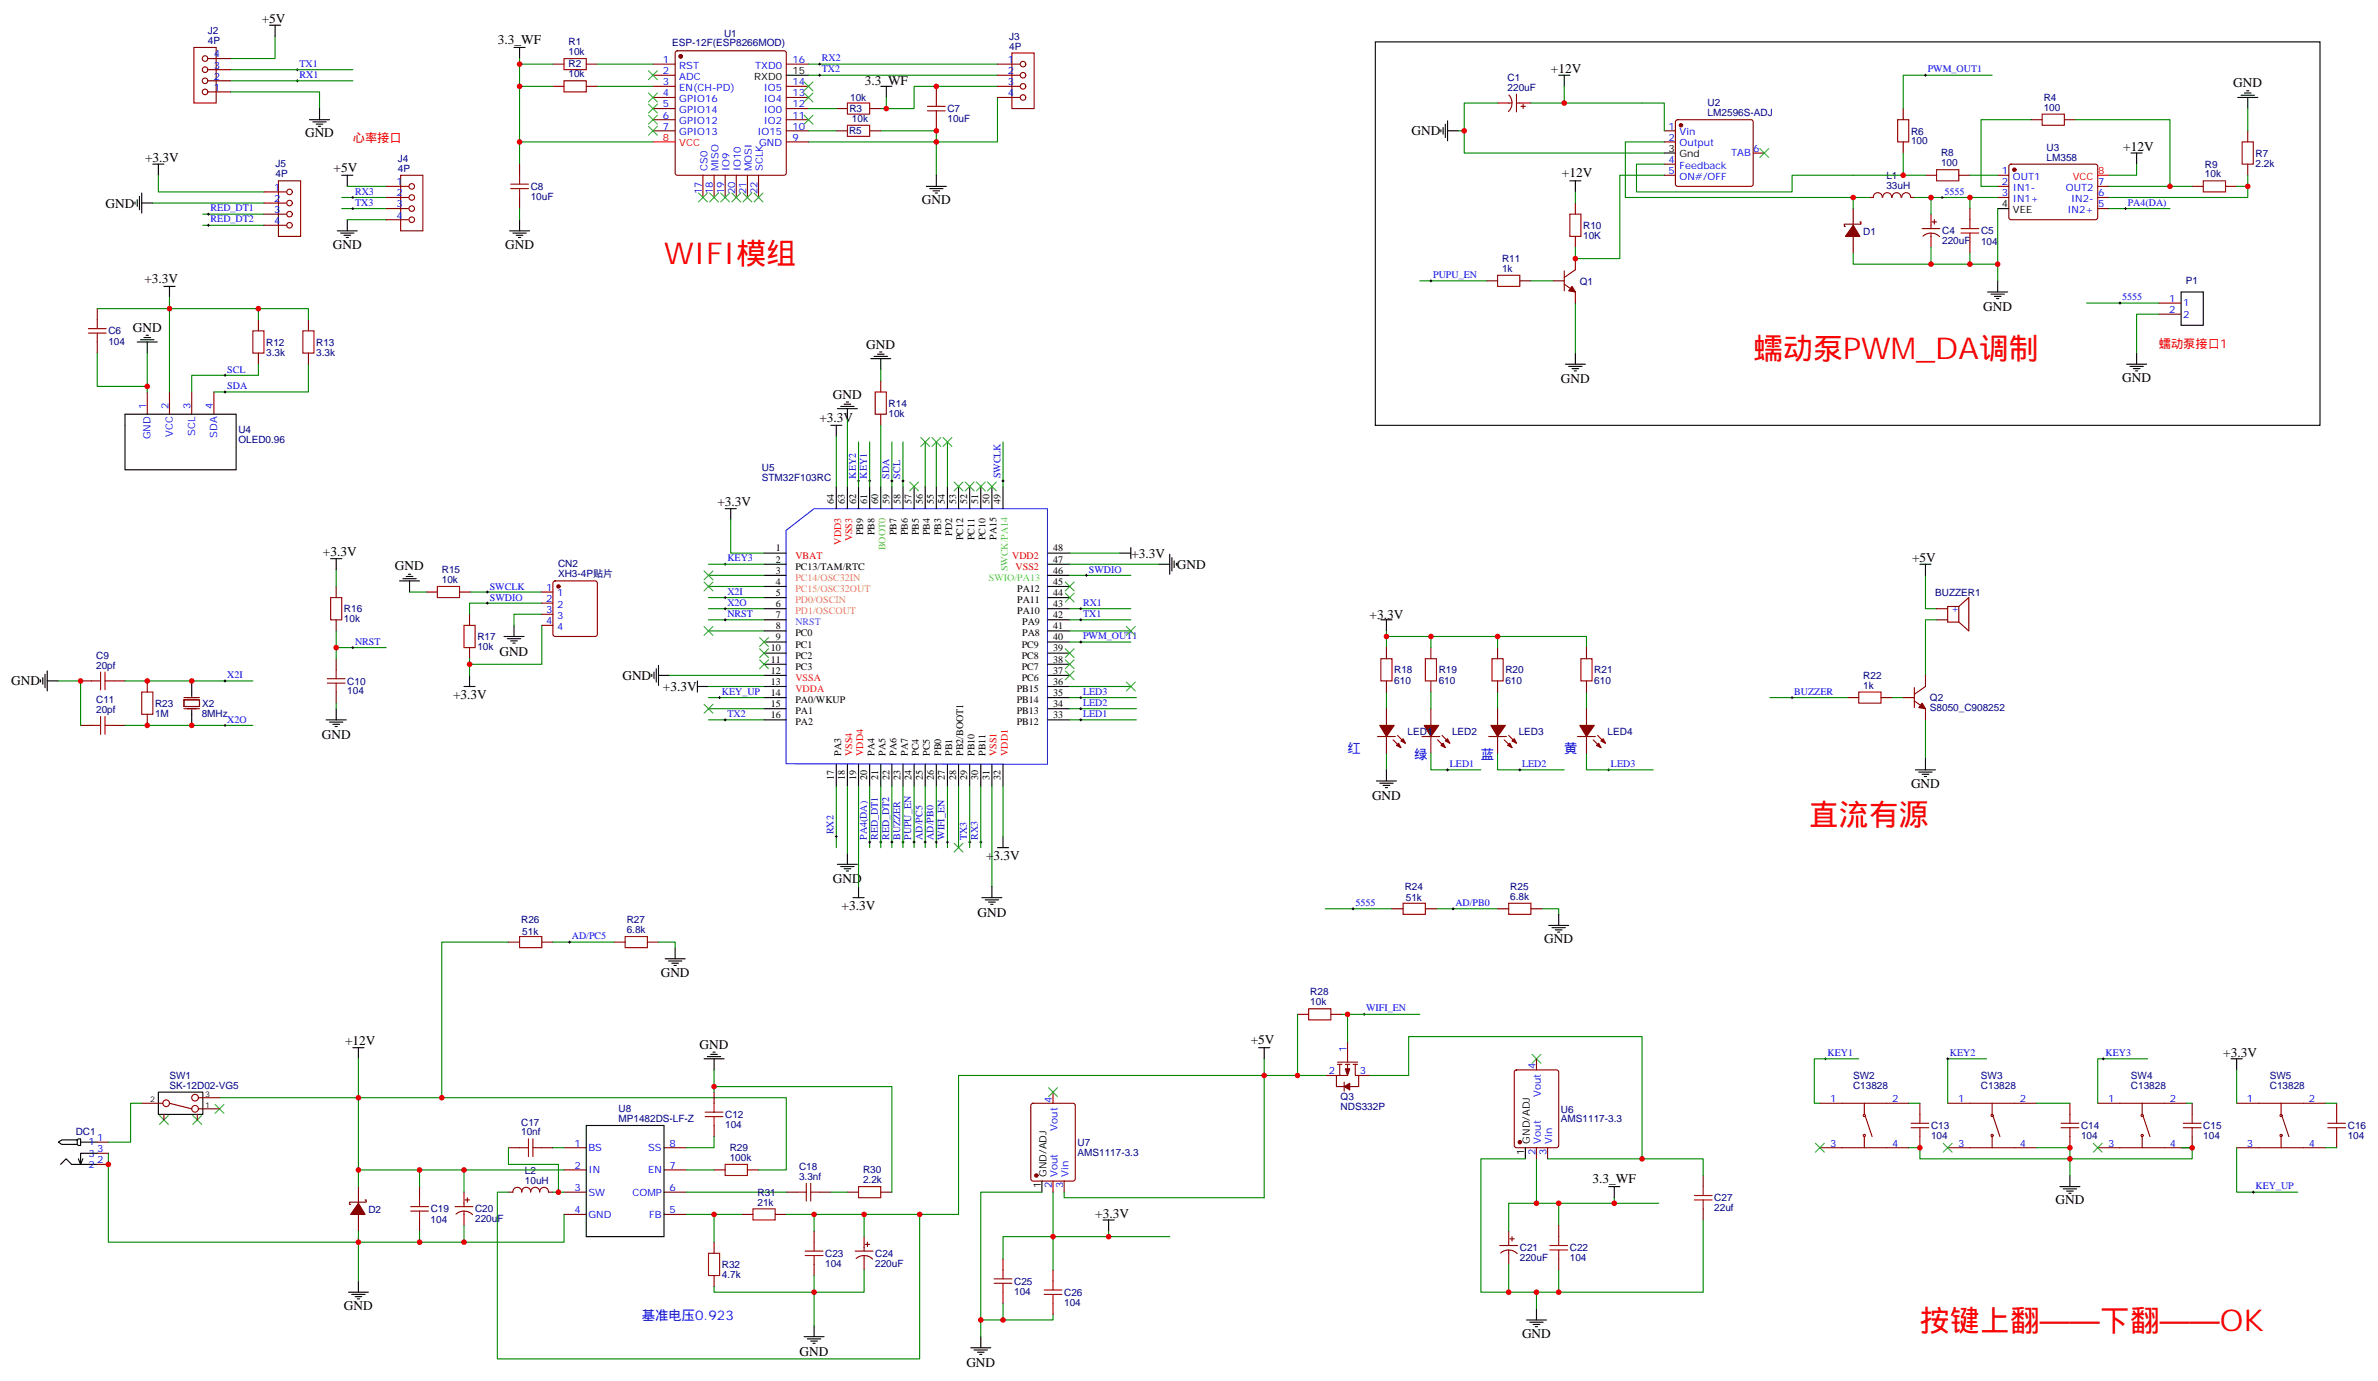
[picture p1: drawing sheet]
<svg xmlns="http://www.w3.org/2000/svg" width="755mm" height="438mm" viewBox="0 0 755 438" stroke-linecap="round" stroke-linejoin="round" font-family="sans-serif">
<defs><g id="words">
<g font-size="9.5" fill="#f00">
<text x="210.8" y="83.9">WIFI模组</text>
<text x="556.5" y="113.8">蠕动泵PWM_DA调制</text>
<text x="574.1" y="262">直流有源</text>
<text x="609.4" y="422.5">按键上翻——下翻——OK</text>
</g>
<g font-size="4.2">
<text x="83.1" y="7.3">+5V</text>
<text x="158.1" y="14">3.3_WF</text>
<text x="492.3" y="23.2">+12V</text>
<text x="274.5" y="27.1">3.3_WF</text>
<text x="708.9" y="27.7">GND</text>
<text x="96.8" y="43.6">GND</text>
<text x="448" y="43">GND</text>
<text x="674" y="47.9">+12V</text>
<text x="46" y="51.4">+3.3V</text>
<text x="105.9" y="54.5">+5V</text>
<text x="495.8" y="56.3">+12V</text>
<text x="33.5" y="65.9">GND</text>
<text x="292.6" y="64.8">GND</text>
<text x="105.7" y="78.9">GND</text>
<text x="160.3" y="78.9">GND</text>
<text x="45.8" y="89.8">+3.3V</text>
<text x="629.5" y="98.8">GND</text>
<text x="42.2" y="105.3">GND</text>
<text x="275" y="110.6">GND</text>
<text x="495.5" y="121.7">GND</text>
<text x="673.6" y="121.2">GND</text>
<text x="264.4" y="126.5">GND</text>
<text x="260.1" y="133.9">+3.3V</text>
<text x="227.7" y="160.8">+3.3V</text>
<text x="102.5" y="176.6">+3.3V</text>
<text x="359.1" y="177">+3.3V</text>
<text x="607" y="178.4">+5V</text>
<text x="125.4" y="181">GND</text>
<text x="373.6" y="180.5">GND</text>
<text x="434.7" y="196.4">+3.3V</text>
<text x="158.5" y="208.2">GND</text>
<text x="197.6" y="215.8">GND</text>
<text x="3.5" y="217.6">GND</text>
<text x="143.8" y="222">+3.3V</text>
<text x="210.4" y="219.3">+3.3V</text>
<text x="102.1" y="234.6">GND</text>
<text x="606.6" y="250">GND</text>
<text x="435.5" y="254">GND</text>
<text x="313" y="273">+3.3V</text>
<text x="264.4" y="280.4">GND</text>
<text x="267.2" y="288.9">+3.3V</text>
<text x="310.3" y="291">GND</text>
<text x="490.2" y="299.4">GND</text>
<text x="209.7" y="310">GND</text>
<text x="109.5" y="331.9">+12V</text>
<text x="222.1" y="332.9">GND</text>
<text x="397" y="331.5">+5V</text>
<text x="705.7" y="335.4">+3.3V</text>
<text x="505.5" y="375.6">3.3_WF</text>
<text x="652.5" y="382.3">GND</text>
<text x="347.7" y="386.5">+3.3V</text>
<text x="109.2" y="415.8">GND</text>
<text x="483.1" y="424.6">GND</text>
<text x="253.8" y="430.4">GND</text>
<text x="306.7" y="433.9">GND</text>
</g>
<g font-size="4.2" fill="#00f">
<text x="427.7" y="239.1">红</text>
<text x="496.5" y="239.1">黄</text>
<text x="448.9" y="240.8">绿</text>
<text x="470.1" y="240.8">蓝</text>
<text x="203.7" y="419">基准电压0.923</text>
</g>
<g font-size="3.9" fill="#f00">
<text x="112" y="45">心率接口</text>
<text x="685.3" y="110.3">蠕动泵接口1</text>
</g>
<g font-size="3.2" fill="#000080">
<text x="66" y="10.8">J2</text>
<text x="229.8" y="11.9">U1</text>
<text x="66" y="14">4P</text>
<text x="180.5" y="17.5">10k</text>
<text x="180.5" y="14.4">R1</text>
<text x="213.4" y="14.5">ESP-12F(ESP8266MOD)</text>
<text x="320.4" y="15.8">4P</text>
<text x="320.4" y="12.6">J3</text>
<text x="180.5" y="21.4">R2</text>
<text x="180.5" y="24.6">10k</text>
<text x="478.6" y="28.8">220uF</text>
<text x="478.6" y="25.7">C1</text>
<text x="269.6" y="35.6">R3</text>
<text x="269.9" y="32.1">10k</text>
<text x="300.7" y="35.6">C7</text>
<text x="542.1" y="33.8">U2</text>
<text x="648.7" y="35.2">100</text>
<text x="648.7" y="32">R4</text>
<text x="270.4" y="38.7">10k</text>
<text x="300.7" y="38.8">10uF</text>
<text x="542.1" y="36.9">LM2596S-ADJ</text>
<text x="269.5" y="42.7">R5</text>
<text x="606.6" y="45.8">100</text>
<text x="606.6" y="42.7">R6</text>
<text x="649.7" y="47.8">U3</text>
<text x="87.5" y="53.2">J5</text>
<text x="126.3" y="51.4">J4</text>
<text x="616.1" y="52.8">100</text>
<text x="616.1" y="49.6">R8</text>
<text x="649.7" y="51">LM358</text>
<text x="699.9" y="53.2">R9</text>
<text x="716" y="52.9">2.2k</text>
<text x="716" y="49.8">R7</text>
<text x="87.5" y="56.3">4P</text>
<text x="126.3" y="54.6">4P</text>
<text x="598.8" y="56.9">L1</text>
<text x="699.9" y="56.3">10k</text>
<text x="168.5" y="63.5">10uF</text>
<text x="168.5" y="60.3">C8</text>
<text x="598.8" y="60.1">33uH</text>
<text x="502.5" y="75.8">10K</text>
<text x="502.5" y="72.6">R10</text>
<text x="591.4" y="74.4">D1</text>
<text x="616.5" y="77.6">220uF</text>
<text x="616.5" y="74.4">C4</text>
<text x="628.8" y="77.6">104</text>
<text x="628.8" y="74.4">C5</text>
<text x="476.8" y="83.1">R11</text>
<text x="476.8" y="86.3">1k</text>
<text x="501.5" y="90.3">Q1</text>
<text x="693.8" y="90.3">P1</text>
<text x="34.4" y="106.2">C6</text>
<text x="34.4" y="109.4">104</text>
<text x="84.5" y="112.9">3.3k</text>
<text x="84.5" y="109.7">R12</text>
<text x="100.4" y="112.9">3.3k</text>
<text x="100.4" y="109.7">R13</text>
<text x="282" y="129.1">R14</text>
<text x="75.7" y="137.6">U4</text>
<text x="282" y="132.3">10k</text>
<text x="75.7" y="140.7">OLED0.96</text>
<text x="241.8" y="149.5">U5</text>
<text x="241.8" y="152.6">STM32F103RC</text>
<text x="140.2" y="185.1">10k</text>
<text x="140.2" y="181.9">R15</text>
<text x="177.2" y="183.2">XH3-4P贴片</text>
<text x="177.2" y="180">CN2</text>
<text x="614.3" y="189.1">BUZZER1</text>
<text x="109.2" y="197.6">10k</text>
<text x="109.2" y="194.3">R16</text>
<text x="151.5" y="203.1">R17</text>
<text x="30.5" y="209.2">C9</text>
<text x="151.5" y="206.3">10k</text>
<text x="30.5" y="212.3">20pf</text>
<text x="442.6" y="213.8">R18</text>
<text x="456.7" y="213.8">R19</text>
<text x="477.8" y="213.8">R20</text>
<text x="506.1" y="213.8">R21</text>
<text x="591.4" y="215.4">R22</text>
<text x="110.2" y="220.4">104</text>
<text x="110.2" y="217.3">C10</text>
<text x="442.6" y="217">610</text>
<text x="456.7" y="217">610</text>
<text x="477.8" y="217">610</text>
<text x="506.1" y="217">610</text>
<text x="591.4" y="218.6">1k</text>
<text x="30.5" y="226.4">20pf</text>
<text x="30.5" y="223.3">C11</text>
<text x="49.2" y="227.6">1M</text>
<text x="49.2" y="224.3">R23</text>
<text x="64" y="227.5">8MHz</text>
<text x="64.2" y="224.4">X2</text>
<text x="612.6" y="225.6">S8050_C908252</text>
<text x="612.6" y="222.6">Q2</text>
<text x="446.8" y="233.2">LED1</text>
<text x="460.9" y="233.2">LED2</text>
<text x="482.1" y="233.2">LED3</text>
<text x="510.3" y="233.2">LED4</text>
<text x="445.9" y="282.5">R24</text>
<text x="446.2" y="286.1">51k</text>
<text x="479.4" y="285.6">6.8k</text>
<text x="479.4" y="282.5">R25</text>
<text x="165.4" y="293.1">R26</text>
<text x="198.9" y="293.1">R27</text>
<text x="165.8" y="296.7">51k</text>
<text x="198.9" y="296.2">6.8k</text>
<text x="415.9" y="316">R28</text>
<text x="415.9" y="319.2">10k</text>
<text x="53.8" y="345.6">SK-12D02-VG5</text>
<text x="53.8" y="342.5">SW1</text>
<text x="588.2" y="345.6">C13828</text>
<text x="588.2" y="342.4">SW2</text>
<text x="628.8" y="345.6">C13828</text>
<text x="628.8" y="342.4">SW3</text>
<text x="676.4" y="345.6">C13828</text>
<text x="676.4" y="342.4">SW4</text>
<text x="720.5" y="345.6">C13828</text>
<text x="720.5" y="342.4">SW5</text>
<text x="196.3" y="353">U8</text>
<text x="425.5" y="352.5">NDS332P</text>
<text x="425.6" y="349.3">Q3</text>
<text x="495.5" y="353.1">U6</text>
<text x="165.4" y="357.3">C17</text>
<text x="196.3" y="356.2">MP1482DS-LF-Z</text>
<text x="230.2" y="358.1">104</text>
<text x="230.2" y="354.9">C12</text>
<text x="495.5" y="356.3">AMS1117-3.3</text>
<text x="613" y="358.4">C13</text>
<text x="660.6" y="358.4">C14</text>
<text x="699.4" y="358.4">C15</text>
<text x="745.2" y="358.4">C16</text>
<text x="24" y="360.2">DC1</text>
<text x="165.4" y="360.4">10nf</text>
<text x="231.6" y="365.4">R29</text>
<text x="342" y="363.7">U7</text>
<text x="613" y="361.6">104</text>
<text x="660.6" y="361.6">104</text>
<text x="699.4" y="361.6">104</text>
<text x="745.2" y="361.6">104</text>
<text x="231.6" y="368.5">100k</text>
<text x="253.6" y="371.4">C18</text>
<text x="342" y="366.9">AMS1117-3.3</text>
<text x="166.6" y="375.8">10uH</text>
<text x="166.6" y="372.6">L2</text>
<text x="253.6" y="374.5">3.3nf</text>
<text x="273.9" y="375.6">2.2k</text>
<text x="273.9" y="372.5">R30</text>
<text x="240.4" y="382.7">21k</text>
<text x="240.4" y="379.5">R31</text>
<text x="544.2" y="381.3">C27</text>
<text x="116.9" y="384.9">D2</text>
<text x="136.7" y="388.1">104</text>
<text x="136.7" y="384.8">C19</text>
<text x="150.8" y="388">220uF</text>
<text x="150.8" y="384.9">C20</text>
<text x="544.2" y="384.5">22uf</text>
<text x="261.9" y="399">C23</text>
<text x="277.8" y="399">C24</text>
<text x="482.4" y="400.4">220uF</text>
<text x="482.4" y="397.2">C21</text>
<text x="498.3" y="400.4">104</text>
<text x="498.3" y="397.2">C22</text>
<text x="229.1" y="405.6">4.7k</text>
<text x="229.1" y="402.5">R32</text>
<text x="261.9" y="402.2">104</text>
<text x="277.8" y="402.2">220uF</text>
<text x="321.9" y="407.8">C25</text>
<text x="321.9" y="411">104</text>
<text x="337.8" y="411.3">C26</text>
<text x="337.8" y="414.5">104</text>
</g>
<g font-size="3.2" fill="#00f">
<text x="67.9" y="21.8">3</text>
<text x="67.9" y="18.2">4</text>
<text x="95.1" y="21.2">TX1</text>
<text x="210.4" y="20">1</text>
<text x="210.4" y="23.5">2</text>
<text x="215.6" y="21.8">RST</text>
<text x="239.7" y="21.8">TXD0</text>
<text x="251.5" y="20">16</text>
<text x="260.9" y="23">TX2</text>
<text x="260.9" y="19.5">RX2</text>
<text x="319.9" y="20">1</text>
<text x="319.9" y="23.5">2</text>
<text x="611.9" y="23">PWM_OUT1</text>
<text x="67.9" y="28.8">1</text>
<text x="67.9" y="25.3">2</text>
<text x="95.1" y="24.8">RX1</text>
<text x="210.4" y="27.1">3</text>
<text x="215.6" y="25.3">ADC</text>
<text x="215.6" y="28.8">EN(CH-PD)</text>
<text x="242.4" y="28.8">IO5</text>
<text x="251.5" y="27.1">14</text>
<text x="319.9" y="27.1">3</text>
<text x="210.4" y="30.6">4</text>
<text x="210.4" y="34.1">5</text>
<text x="215.6" y="32.3">GPIO16</text>
<text x="215.6" y="35.9">GPIO14</text>
<text x="242.4" y="35.9">IO0</text>
<text x="242.4" y="32.3">IO4</text>
<text x="251.5" y="34.1">12</text>
<text x="251.5" y="30.6">13</text>
<text x="319.9" y="30.6">4</text>
<text x="210.4" y="37.6">6</text>
<text x="210.4" y="41.2">7</text>
<text x="215.6" y="39.4">GPIO12</text>
<text x="242.4" y="39.4">IO2</text>
<text x="251.5" y="41.2">10</text>
<text x="251.5" y="37.6">11</text>
<text x="529.6" y="41.2">1</text>
<text x="215.6" y="42.9">GPIO13</text>
<text x="240.4" y="42.9">IO15</text>
<text x="241" y="46.5">GND</text>
<text x="251.5" y="44.7">9</text>
<text x="529.6" y="44.7">2</text>
<text x="533.1" y="42.9">Vin</text>
<text x="533.1" y="46.5">Output</text>
<text x="529.6" y="51.8">4</text>
<text x="533.1" y="53.5">Feedback</text>
<text x="549.5" y="49.6">TAB</text>
<text x="556.5" y="48.2">6</text>
<text x="125.9" y="58.8">1</text>
<text x="224.5" y="54.3" transform="rotate(-90 224.5 54.3)">CS0</text>
<text x="228.1" y="54.3" transform="rotate(-90 228.1 54.3)">MISO</text>
<text x="231.6" y="54.3" transform="rotate(-90 231.6 54.3)">IO9</text>
<text x="235.1" y="54.3" transform="rotate(-90 235.1 54.3)">IO10</text>
<text x="238.7" y="54.3" transform="rotate(-90 238.7 54.3)">MOSI</text>
<text x="242.2" y="54.3" transform="rotate(-90 242.2 54.3)">SCLK</text>
<text x="529.6" y="55.3">5</text>
<text x="533.1" y="57">ON#/OFF</text>
<text x="635.5" y="55.3">1</text>
<text x="635.5" y="58.8">2</text>
<text x="639" y="57">OUT1</text>
<text x="666" y="58.8">7</text>
<text x="87.1" y="60.6">1</text>
<text x="87.1" y="64.1">2</text>
<text x="112.7" y="65.3">TX3</text>
<text x="112.7" y="61.8">RX3</text>
<text x="125.9" y="65.9">3</text>
<text x="125.9" y="62.3">2</text>
<text x="222.8" y="61.6" transform="rotate(-90 222.8 61.6)">17</text>
<text x="226.3" y="61.6" transform="rotate(-90 226.3 61.6)">18</text>
<text x="229.8" y="61.6" transform="rotate(-90 229.8 61.6)">19</text>
<text x="233.4" y="61.6" transform="rotate(-90 233.4 61.6)">20</text>
<text x="236.9" y="61.6" transform="rotate(-90 236.9 61.6)">21</text>
<text x="240.4" y="61.6" transform="rotate(-90 240.4 61.6)">22</text>
<text x="617.2" y="61.8">5555</text>
<text x="635.5" y="62.3">3</text>
<text x="639" y="60.6">IN1-</text>
<text x="639" y="64.1">IN1+</text>
<text x="655.8" y="60.6">OUT2</text>
<text x="657.4" y="64.1">IN2-</text>
<text x="666" y="65.9">5</text>
<text x="666" y="62.3">6</text>
<text x="675.4" y="65.3">PA4(DA)</text>
<text x="66.9" y="67.1">RED_DT1</text>
<text x="66.9" y="70.6">RED_DT2</text>
<text x="87.1" y="67.6">3</text>
<text x="87.1" y="71.2">4</text>
<text x="125.9" y="69.4">4</text>
<text x="656.2" y="67.6">IN2+</text>
<text x="454.9" y="88.3">PUPU_EN</text>
<text x="673.6" y="95.3">5555</text>
<text x="688.5" y="95.8">1</text>
<text x="688.5" y="99.4">2</text>
<text x="693" y="97.3">1</text>
<text x="693" y="100.8">2</text>
<text x="72.1" y="118.3">SCL</text>
<text x="72.1" y="123.5">SDA</text>
<text x="46.4" y="129.7" transform="rotate(-90 46.4 129.7)">1</text>
<text x="53.4" y="129.7" transform="rotate(-90 53.4 129.7)">2</text>
<text x="60.5" y="129.7" transform="rotate(-90 60.5 129.7)">3</text>
<text x="67.6" y="129.7" transform="rotate(-90 67.6 129.7)">4</text>
<text x="47.8" y="139.5" transform="rotate(-90 47.8 139.5)">GND</text>
<text x="54.9" y="138.8" transform="rotate(-90 54.9 138.8)">VCC</text>
<text x="61.9" y="138.3" transform="rotate(-90 61.9 138.3)">SCL</text>
<text x="69" y="139" transform="rotate(-90 69 139)">SDA</text>
<text x="271.6" y="151.9" transform="rotate(-90 271.6 151.9)">KEY2</text>
<text x="275.2" y="151.9" transform="rotate(-90 275.2 151.9)">KEY1</text>
<text x="282.2" y="151.9" transform="rotate(-90 282.2 151.9)">SDA</text>
<text x="285.8" y="151.9" transform="rotate(-90 285.8 151.9)">SCL</text>
<text x="317.6" y="151.9" transform="rotate(-90 317.6 151.9)">SWCLK</text>
<text x="230.9" y="178.2">KEY3</text>
<text x="345.6" y="181.9">SWDIO</text>
<text x="155.5" y="187.1">SWCLK</text>
<text x="155.5" y="190.7">SWDIO</text>
<text x="173.3" y="187.6">1</text>
<text x="173.3" y="191.1">2</text>
<text x="176.8" y="189.3">1</text>
<text x="230.9" y="188.8">X2I</text>
<text x="173.3" y="194.6">3</text>
<text x="176.8" y="192.9">2</text>
<text x="176.8" y="196.4">3</text>
<text x="230.9" y="192.3">X2O</text>
<text x="230.9" y="195.9">NRST</text>
<text x="343.8" y="195.9">TX1</text>
<text x="343.8" y="192.3">RX1</text>
<text x="619.3" y="194.3">+</text>
<text x="173.3" y="198.2">4</text>
<text x="176.8" y="199.9">4</text>
<text x="343.8" y="202.9">PWM_OUT1</text>
<text x="112.7" y="204.7">NRST</text>
<text x="72.1" y="215.3">X2I</text>
<text x="229.1" y="220.6">KEY_UP</text>
<text x="343.8" y="220.6">LED3</text>
<text x="569.6" y="220.6">BUZZER</text>
<text x="230.9" y="227.6">TX2</text>
<text x="343.8" y="227.6">LED1</text>
<text x="343.8" y="224.1">LED2</text>
<text x="72.1" y="229.4">X2O</text>
<text x="460.2" y="243.5">LED1</text>
<text x="483.1" y="243.5">LED2</text>
<text x="511.4" y="243.5">LED3</text>
<text x="264.6" y="264.8" transform="rotate(-90 264.6 264.8)">RX2</text>
<text x="275.2" y="266.6" transform="rotate(-90 275.2 266.6)">PA4(DA)</text>
<text x="278.7" y="266.6" transform="rotate(-90 278.7 266.6)">RED_DT1</text>
<text x="282.2" y="266.6" transform="rotate(-90 282.2 266.6)">RED_DT2</text>
<text x="285.8" y="266.6" transform="rotate(-90 285.8 266.6)">BUZZER</text>
<text x="289.3" y="266.6" transform="rotate(-90 289.3 266.6)">PUPU_EN</text>
<text x="292.8" y="266.6" transform="rotate(-90 292.8 266.6)">AD/PC5</text>
<text x="296.3" y="266.6" transform="rotate(-90 296.3 266.6)">AD/PB0</text>
<text x="299.9" y="266.6" transform="rotate(-90 299.9 266.6)">WIFI_EN</text>
<text x="306.9" y="266.6" transform="rotate(-90 306.9 266.6)">TX3</text>
<text x="310.4" y="266.6" transform="rotate(-90 310.4 266.6)">RX3</text>
<text x="430.2" y="287.6">5555</text>
<text x="462" y="287.6">AD/PB0</text>
<text x="181.5" y="298.2">AD/PC5</text>
<text x="433.6" y="321">WIFI_EN</text>
<text x="427.4" y="334" transform="rotate(-90 427.4 334)">1</text>
<text x="580.1" y="335.2">KEY1</text>
<text x="618.9" y="335.2">KEY2</text>
<text x="668.3" y="335.2">KEY3</text>
<text x="421.8" y="341">2</text>
<text x="431.6" y="341">3</text>
<text x="487.4" y="339.4" transform="rotate(-90 487.4 339.4)">4</text>
<text x="333.9" y="350" transform="rotate(-90 333.9 350)">4</text>
<text x="489.1" y="348.3" transform="rotate(-90 489.1 348.3)">Vout</text>
<text x="581" y="349.8">1</text>
<text x="600.6" y="349.8">2</text>
<text x="621.5" y="349.8">1</text>
<text x="641.2" y="349.8">2</text>
<text x="669.1" y="349.8">1</text>
<text x="688.8" y="349.8">2</text>
<text x="713.2" y="349.8">1</text>
<text x="732.9" y="349.8">2</text>
<text x="335.7" y="358.9" transform="rotate(-90 335.7 358.9)">Vout</text>
<text x="28.1" y="363.6">1</text>
<text x="30.9" y="365.7">3</text>
<text x="30.9" y="362.2">1</text>
<text x="182.3" y="364">1</text>
<text x="186.8" y="365.4">BS</text>
<text x="205.7" y="365.4">SS</text>
<text x="212.5" y="364">8</text>
<text x="489.1" y="363" transform="rotate(-90 489.1 363)">Vout</text>
<text x="492.7" y="363" transform="rotate(-90 492.7 363)">Vin</text>
<text x="581" y="364">3</text>
<text x="600.6" y="364">4</text>
<text x="621.5" y="364">3</text>
<text x="641.2" y="364">4</text>
<text x="669.1" y="364">3</text>
<text x="688.8" y="364">4</text>
<text x="713.2" y="364">3</text>
<text x="732.9" y="364">4</text>
<text x="28.1" y="370.7">2</text>
<text x="28.1" y="367.1">3</text>
<text x="30.9" y="369.3">2</text>
<text x="182.3" y="371">2</text>
<text x="212.5" y="371">7</text>
<text x="487.4" y="366.5" transform="rotate(-90 487.4 366.5)">2</text>
<text x="490.9" y="366.5" transform="rotate(-90 490.9 366.5)">3</text>
<text x="186.8" y="372.4">IN</text>
<text x="205.7" y="372.4">EN</text>
<text x="333.9" y="377.1" transform="rotate(-90 333.9 377.1)">2</text>
<text x="335.7" y="373.6" transform="rotate(-90 335.7 373.6)">Vout</text>
<text x="337.4" y="377.1" transform="rotate(-90 337.4 377.1)">3</text>
<text x="339.2" y="373.6" transform="rotate(-90 339.2 373.6)">Vin</text>
<text x="716" y="377.5">KEY_UP</text>
<text x="182.3" y="378.1">3</text>
<text x="186.8" y="379.5">SW</text>
<text x="200.8" y="379.5">COMP</text>
<text x="212.5" y="378.1">6</text>
<text x="182.3" y="385.1">4</text>
<text x="186.8" y="386.5">GND</text>
<text x="206.1" y="386.5">FB</text>
<text x="212.5" y="385.1">5</text>
</g>
<g font-size="3.2">
<text x="251.5" y="23.5">15</text>
<text x="239.4" y="25.3">RXD0</text>
<text x="529.6" y="48.2">3</text>
<text x="533.1" y="50">Gnd</text>
<text x="635.5" y="65.9">4</text>
<text x="639" y="67.6">VEE</text>
<text x="264.7" y="159.9" transform="rotate(-90 264.7 159.9)">64</text>
<text x="268.2" y="159.9" transform="rotate(-90 268.2 159.9)">63</text>
<text x="271.7" y="159.9" transform="rotate(-90 271.7 159.9)">62</text>
<text x="275.3" y="159.9" transform="rotate(-90 275.3 159.9)">61</text>
<text x="278.8" y="159.9" transform="rotate(-90 278.8 159.9)">60</text>
<text x="282.3" y="159.9" transform="rotate(-90 282.3 159.9)">59</text>
<text x="285.8" y="159.9" transform="rotate(-90 285.8 159.9)">58</text>
<text x="289.4" y="159.9" transform="rotate(-90 289.4 159.9)">57</text>
<text x="292.9" y="159.9" transform="rotate(-90 292.9 159.9)">56</text>
<text x="296.4" y="159.9" transform="rotate(-90 296.4 159.9)">55</text>
<text x="300" y="159.9" transform="rotate(-90 300 159.9)">54</text>
<text x="303.5" y="159.9" transform="rotate(-90 303.5 159.9)">53</text>
<text x="307" y="159.9" transform="rotate(-90 307 159.9)">52</text>
<text x="310.5" y="159.9" transform="rotate(-90 310.5 159.9)">51</text>
<text x="314.1" y="159.9" transform="rotate(-90 314.1 159.9)">50</text>
<text x="317.6" y="159.9" transform="rotate(-90 317.6 159.9)">49</text>
<text x="274" y="169.9" transform="rotate(-90 274 169.9)">PB9</text>
<text x="277.6" y="169.9" transform="rotate(-90 277.6 169.9)">PB8</text>
<text x="284.6" y="169.9" transform="rotate(-90 284.6 169.9)">PB7</text>
<text x="288.1" y="169.9" transform="rotate(-90 288.1 169.9)">PB6</text>
<text x="291.7" y="169.9" transform="rotate(-90 291.7 169.9)">PB5</text>
<text x="295.2" y="169.9" transform="rotate(-90 295.2 169.9)">PB4</text>
<text x="298.7" y="169.9" transform="rotate(-90 298.7 169.9)">PB3</text>
<text x="302.3" y="170.1" transform="rotate(-90 302.3 170.1)">PD2</text>
<text x="305.8" y="171.5" transform="rotate(-90 305.8 171.5)">PC12</text>
<text x="309.3" y="171.5" transform="rotate(-90 309.3 171.5)">PC11</text>
<text x="312.8" y="171.5" transform="rotate(-90 312.8 171.5)">PC10</text>
<text x="316.4" y="171.3" transform="rotate(-90 316.4 171.3)">PA15</text>
<text x="246.3" y="175">1</text>
<text x="246.3" y="178.6">2</text>
<text x="334.3" y="178.6">47</text>
<text x="334.3" y="175">48</text>
<text x="246.3" y="182.1">3</text>
<text x="246.3" y="185.6">4</text>
<text x="252.5" y="180.9">PC13/TAM/RTC</text>
<text x="334.3" y="185.6">45</text>
<text x="334.3" y="182.1">46</text>
<text x="246.3" y="189.1">5</text>
<text x="322.9" y="191.4">PA11</text>
<text x="322.9" y="187.9">PA12</text>
<text x="334.3" y="189.1">44</text>
<text x="246.3" y="192.7">6</text>
<text x="246.3" y="196.2">7</text>
<text x="322.9" y="195">PA10</text>
<text x="334.3" y="196.2">42</text>
<text x="334.3" y="192.7">43</text>
<text x="246.3" y="199.7">8</text>
<text x="246.3" y="203.3">9</text>
<text x="252.5" y="202">PC0</text>
<text x="324.4" y="202">PA8</text>
<text x="324.4" y="198.5">PA9</text>
<text x="334.3" y="203.3">40</text>
<text x="334.3" y="199.7">41</text>
<text x="244.7" y="206.8">10</text>
<text x="252.5" y="205.5">PC1</text>
<text x="252.5" y="209.1">PC2</text>
<text x="324.3" y="209.1">PC8</text>
<text x="324.3" y="205.5">PC9</text>
<text x="334.3" y="206.8">39</text>
<text x="244.7" y="210.3">11</text>
<text x="244.7" y="213.8">12</text>
<text x="252.5" y="212.6">PC3</text>
<text x="324.3" y="212.6">PC7</text>
<text x="334.3" y="213.8">37</text>
<text x="334.3" y="210.3">38</text>
<text x="244.7" y="217.4">13</text>
<text x="244.7" y="220.9">14</text>
<text x="322.7" y="219.7">PB15</text>
<text x="324.3" y="216.1">PC6</text>
<text x="334.3" y="220.9">35</text>
<text x="334.3" y="217.4">36</text>
<text x="244.7" y="224.4">15</text>
<text x="244.7" y="228">16</text>
<text x="252.5" y="223.2">PA0/WKUP</text>
<text x="252.5" y="226.7">PA1</text>
<text x="322.7" y="226.7">PB13</text>
<text x="322.7" y="223.2">PB14</text>
<text x="334.3" y="228">33</text>
<text x="334.3" y="224.4">34</text>
<text x="252.5" y="230.2">PA2</text>
<text x="322.7" y="230.2">PB12</text>
<text x="267" y="239.9" transform="rotate(-90 267 239.9)">PA3</text>
<text x="277.6" y="239.9" transform="rotate(-90 277.6 239.9)">PA4</text>
<text x="281.1" y="239.9" transform="rotate(-90 281.1 239.9)">PA5</text>
<text x="284.6" y="239.9" transform="rotate(-90 284.6 239.9)">PA6</text>
<text x="288.1" y="239.9" transform="rotate(-90 288.1 239.9)">PA7</text>
<text x="291.7" y="239.9" transform="rotate(-90 291.7 239.9)">PC4</text>
<text x="295.2" y="239.9" transform="rotate(-90 295.2 239.9)">PC5</text>
<text x="298.7" y="239.9" transform="rotate(-90 298.7 239.9)">PB0</text>
<text x="302.3" y="239.9" transform="rotate(-90 302.3 239.9)">PB1</text>
<text x="305.8" y="239.9" transform="rotate(-90 305.8 239.9)">PB2/BOOT1</text>
<text x="309.3" y="239.9" transform="rotate(-90 309.3 239.9)">PB10</text>
<text x="312.8" y="239.9" transform="rotate(-90 312.8 239.9)">PB11</text>
<text x="264.7" y="247.7" transform="rotate(-90 264.7 247.7)">17</text>
<text x="268.2" y="247.7" transform="rotate(-90 268.2 247.7)">18</text>
<text x="271.7" y="247.7" transform="rotate(-90 271.7 247.7)">19</text>
<text x="275.3" y="247.7" transform="rotate(-90 275.3 247.7)">20</text>
<text x="278.8" y="247.7" transform="rotate(-90 278.8 247.7)">21</text>
<text x="282.3" y="247.7" transform="rotate(-90 282.3 247.7)">22</text>
<text x="285.8" y="247.7" transform="rotate(-90 285.8 247.7)">23</text>
<text x="289.4" y="247.7" transform="rotate(-90 289.4 247.7)">24</text>
<text x="292.9" y="247.7" transform="rotate(-90 292.9 247.7)">25</text>
<text x="296.4" y="247.7" transform="rotate(-90 296.4 247.7)">26</text>
<text x="300" y="247.7" transform="rotate(-90 300 247.7)">27</text>
<text x="303.5" y="247.7" transform="rotate(-90 303.5 247.7)">28</text>
<text x="307" y="247.7" transform="rotate(-90 307 247.7)">29</text>
<text x="310.5" y="247.7" transform="rotate(-90 310.5 247.7)">30</text>
<text x="314.1" y="247.7" transform="rotate(-90 314.1 247.7)">31</text>
<text x="317.6" y="247.7" transform="rotate(-90 317.6 247.7)">32</text>
<text x="485.6" y="363" transform="rotate(-90 485.6 363)">GND/ADJ</text>
<text x="483.8" y="366.5" transform="rotate(-90 483.8 366.5)">1</text>
<text x="330.4" y="377.1" transform="rotate(-90 330.4 377.1)">1</text>
<text x="332.1" y="373.6" transform="rotate(-90 332.1 373.6)">GND/ADJ</text>
</g>
<g font-size="3.2" fill="#f00">
<text x="210.4" y="44.7">8</text>
<text x="215.6" y="46.5">VCC</text>
<text x="658" y="57">VCC</text>
<text x="666" y="55.3">8</text>
<text x="267" y="172.9" transform="rotate(-90 267 172.9)">VDD3</text>
<text x="270.5" y="171.8" transform="rotate(-90 270.5 171.8)">VSS3</text>
<text x="252.5" y="177.3">VBAT</text>
<text x="321.3" y="177.3">VDD2</text>
<text x="322.4" y="180.9">VSS2</text>
<text x="270.5" y="239.9" transform="rotate(-90 270.5 239.9)">VSS4</text>
<text x="274" y="239.9" transform="rotate(-90 274 239.9)">VDD4</text>
<text x="316.4" y="239.9" transform="rotate(-90 316.4 239.9)">VSS1</text>
<text x="319.9" y="239.9" transform="rotate(-90 319.9 239.9)">VDD1</text>
</g>
<text font-size="3.2" fill="#9c0" x="281.1" y="174.6" transform="rotate(-90 281.1 174.6)">BOOT0</text>
<g font-size="3.2" fill="#fc0">
<text x="252.5" y="184.4">PC14/OSC32IN</text>
<text x="252.5" y="187.9">PC15/OSC32OUT</text>
<text x="252.5" y="191.4">PD0/OSCIN</text>
<text x="252.5" y="195">PD1/OSCOUT</text>
</g>
<g font-size="3.2" fill="#6f3">
<text x="313.9" y="184.4">SWIO/PA13</text>
<text x="319.9" y="181.3" transform="rotate(-90 319.9 181.3)">SWCK/PA14</text>
</g>
<text font-size="3.2" fill="#90f" x="252.5" y="198.5">NRST</text>
<g font-size="3.2" fill="#f03">
<text x="252.5" y="216.1">VSSA</text>
<text x="252.5" y="219.7">VDDA</text>
</g>
<g font-size="2.5">
<text x="47.6" y="349.8">2</text>
<text x="65.1" y="348.1">3</text>
<text x="65.1" y="351.6">1</text>
</g>
</g></defs>
<g fill="none" stroke="#870000" stroke-width=".35">
<path d="M480.9 339.8l.5-.2h12.7l.6 .5 .1 23.5-.5 .7h-12.9l-.7-.4v-23.6zM487.7 336.1v3.5M45 350.2h6.7M52 353.7v1.8M53.8 350.2l7.1 1.8M62.6 353.7v1.8M63 348.4h6.7M63 352h6.7M226.7 346.7v3.5M226.7 357.3v3.5M327.4 350.4l.5-.2h12.7l.7 .4v23.6l-.4 .6-13 .1-.6-.5-.1-23.5zM334.3 346.7v3.5"/>
<path d="M30.9 369.6h3.5M30.9 366.1h3.5M30.9 362.5h3.5M113.8 376.7v5.3M133.2 376.7v3.5M147.3 378.4v4.6M161.4 378.4h1.4M161.4 364.3h3.5M168.4 378.4a1.41 1.41 0 0 0-1.4-1.5 1.41 1.41 0 0 0-1.4 1.5 1.41 1.41 0 0 0-1.4-1.5 1.41 1.41 0 0 0-1.4 1.5M168.5 378.4a1.41 1.41 0 0 1 1.4-1.5 1.41 1.41 0 0 1 1.4 1.5 1.4 1.4 0 0 1 1.4-1.5 1.4 1.4 0 0 1 1.4 1.5M172 364.3h3.5M174.1 378.4h1.4"/>
<path d="M179 378.4h7.1M179 364.3h7.1M179 371.4h7.1M210.8 378.4h7M210.8 364.3h7M210.8 371.4h7M226.7 371.4h3.5M237.2 371.4h3.6M249.6 378.4h3.5M260.2 378.4h3.5M269 378.4h3.5M279.6 378.4h3.5"/>
<path d="M334.3 374.9v3.5M337.8 374.9v3.5M487.7 364.3v3.5M491.2 364.3v3.5M113.8 385.5v5.3M115.9 380.9h.3v.7h-5.3v.7h.4M133.2 387.2v3.6M144.5 383h5.6M144.7 385.4a3.8 3.8 0 0 1 5.3 .2M147.3 384.4v4.6M147.6 380.9h1.4M148.3 380.2v1.4"/>
<path d="M179 385.5h7.1M210.8 385.5h7M226.7 394.3v3.5M235.5 385.5h3.5M246.1 385.5h3.5M258.4 390.8v3.5M271.5 397.1h5.6M271.7 399.5a3.8 3.8 0 0 1 5.3 .2M274.3 392.5v4.6M274.3 398.5v4.6M274.6 395h1.4M275.3 394.3v1.4"/>
<path d="M476.1 395.4h5.6M476.4 397.7a3.8 3.8 0 0 1 5.2 .2M478.9 390.8v4.6M478.9 396.8v4.6M479.2 393.2h1.5M480 392.5v1.4M494.8 389v3.5M494.8 399.6v3.5M226.7 404.9v3.5M258.4 401.4v3.5M334.3 403.1v3.5M334.3 413.7v3.5"/>
<circle cx="52.7" cy="350.2" r="1.06"/>
<circle cx="61.9" cy="348.4" r="1.06"/>
<circle cx="61.9" cy="352" r="1.06"/>
</g>
<g fill="#870000" stroke="#870000" stroke-width=".35">
<path d="M113.8 382l2.1 3.5h-4.6z"/>
<circle cx="329" cy="373.1" r=".53"/>
<circle cx="482.4" cy="362.5" r=".53"/>
</g>
<g fill="none" stroke="#008700" stroke-width=".35">
<path d="M113.8 336.1v35.3h65.2M226.7 339.6v7.1M401.3 336.1v44.1h-63.5v-1.8M45 350.2h-3.5v12.3h-7.1M69.7 348.4h179.9v23h-8.8M226.7 344.9h56.4v33.5M401.3 341.4h-97v44.1h-12.4M34.4 366.1v28.2h112.9v-5.3M113.8 371.4v5.3M133.2 371.4v5.3M147.3 371.4v7M161.4 364.3v5.3h15.9v8.8"/>
<path d="M161.4 378.4h-3.5v52.9h134v-45.8h-17.6M175.5 378.4h3.5M175.5 364.3h3.5M217.8 371.4h8.9M217.8 378.4h31.8M226.7 360.8v3.5h-8.9M263.7 378.4h5.3M330.7 378.4h-19.4v45.9M334.3 378.4v14.1h37M487.7 367.8v14.2h-8.8v8.8M113.8 390.8v15.8M133.2 390.8v3.5"/>
<path d="M179 385.5v8.8h-31.7M217.8 385.5h17.7M226.7 385.5v8.8M249.6 385.5h24.7v7M258.4 385.5v5.3M351.9 390.8v1.7M487.7 382h7.1v7M494.8 382h31.7M512.4 380.2v1.8M226.7 408.4v1.8h31.7v10.6M274.3 403.1v7.1h-15.9v-5.3M318.4 413.7v5.3h-7.1"/>
<path d="M334.3 417.2v1.8h-15.9M478.9 401.4v8.8h15.9v-7.1"/>
</g>
<g fill="none" stroke="#000" stroke-width=".35">
<path d="M112 332.6h3.5M113.8 332.6v3.5M223.5 336.1h6.3M224.5 335.4h4.3M225.6 334.7h2.1M226.3 334h.7M226.7 336.1v3.5M399.5 332.6h3.5M401.3 332.6v3.5M50.3 346.7h14.1v7h-14.1zM186.1 357.3h24.7v35.2h-24.7zM18.5 362.5l1.1-.7h4.9v1.5h-4.9z"/>
<path d="M19.2 369.6l1.8-1.8 1.8 1.8h8.1M24.5 361.8l.4-.3h.7v2.1h-.7l-.4-.3M25.6 362.5h5.3M26.3 367.8l-.7 1.8M30.9 366.1h-5.3v3.5l-.7-1.8M330.7 374.9v3.5M484.2 364.3v3.5M510.6 376.7h3.6M512.4 376.7v3.5M350.1 387.2h3.6M351.9 387.2v3.6M110.6 410.2h6.3"/>
<path d="M111.7 410.9h4.2M112.7 411.6h2.1M113.4 412.3h.7M113.8 406.6v3.6M255.2 424.3h6.4M256.3 425h4.2M257.4 425.7h2.1M258.1 426.4h.7M258.4 420.8v3.5M308.2 427.8h6.3M309.2 428.5h4.2M310.3 429.2h2.1"/>
<path d="M311 429.9h.7M311.3 424.3v3.5"/>
</g>
<g fill="none" stroke="#a10000" stroke-width=".35">
<path d="M223.8 354.4h5.7M223.8 353h5.7M226.7 350.2v2.8M226.7 354.4v2.9M164.9 364.3h2.8M167.7 361.5v5.6M169.2 361.5v5.6M169.2 364.3h2.8M230.2 369.6h7v3.5h-7zM253.1 378.4h2.8M255.9 375.6v5.6M257.4 375.6v5.6"/>
<path d="M257.4 378.4h2.8M272.5 376.7h7.1v3.5h-7.1zM130.4 384.4h5.6M130.4 383h5.6M133.2 380.2v2.8M133.2 384.4v2.8M224.9 397.8h3.5v7.1h-3.5zM239 383.7h7.1v3.5h-7.1zM255.6 398.5h5.6M255.6 397.1h5.6M258.4 394.3v2.8M258.4 398.5v2.9"/>
<path d="M491.9 396.8h5.7M491.9 395.4h5.7M494.8 392.5v2.9M494.8 396.8v2.8M331.4 410.9h5.7M331.4 409.5h5.7M334.3 406.6v2.9M334.3 410.9v2.8"/>
</g>
<path d="M486.3 334.7l2.8 2.8M489.1 334.7l-2.8 2.8M50.6 354.1l2.8 2.8M53.4 354.1l-2.8 2.8M61.2 354.1l2.8 2.8M64 354.1l-2.8 2.8M68.3 350.6l2.8 2.8M71.1 350.6l-2.8 2.8M332.8 345.3l2.9 2.8M335.7 345.3l-2.9 2.8" fill="none" stroke="#3c3" stroke-width=".35"/>
<path d="M249.5 168.4l8.9-6.9h74.1v81.1l-83-.2z" fill="#fff" stroke="#00f" stroke-width=".32"/>
<g fill="none" stroke="#000" stroke-width=".35">
<path d="M85.5 8h3.6M87.3 8v3.5M163.2 15.1h3.5M164.9 15.1v3.5M436.6 13.3h299.8v121.7h-299.8zM98.2 38h6.4M99.3 38.7h4.2M100.4 39.4h2.1M101.4 34.5v3.5M249.6 23.9h7M279.6 27.4h3.5M281.3 27.4v3.5"/>
<path d="M458.8 39.4v4.2M459.5 38.3v6.4M494.8 23.9h3.5M496.5 23.9v3.5M710.3 30.9h6.4M711.4 30.2h4.2M712.4 29.5h2.2M713.1 28.8h.7M713.5 30.9v3.6M48.5 52.1h3.5M50.3 52.1v3.5M101.1 40.1h.7"/>
<path d="M108.5 55.6h3.5M110.2 55.6v3.6M294 59.2h6.4M295.1 59.9h4.2M297.2 55.6v3.6M457.4 41.2v.7M458.1 40.5v2.1M459.5 41.5h3.5M498.3 57.4h3.5M500.1 57.4v3.5M528.3 48.6h3.5M676.5 48.6h3.5"/>
<path d="M678.2 48.6v3.5M42.9 64.1v.7M43.6 63.4v2.1M44.3 62.3v4.3M45 64.5h3.5M45 61.3v6.3M107.1 73.3h6.3M108.1 74h4.3M109.2 74.7h2.1M109.9 75.4h.7M110.2 69.7v3.6M161.7 73.3h6.4"/>
<path d="M162.8 74h4.2M163.9 74.7h2.1M164.6 75.4h.7M164.9 69.7v3.6M296.2 60.6h2.1M296.9 61.3h.7M634.1 66.2h3.5M52 90.9h3.6M53.8 90.9v3.5M630.9 92.7h6.4M632 93.4h4.2M633.1 94.1h2.1"/>
<path d="M633.8 94.8h.7M634.1 89.1v3.6M692.3 92.7h7.1v10.6h-7.1zM43.6 108.5h6.3M44.6 107.8h4.3M45.7 107.1h2.1M46.4 106.4h.7M46.7 108.5v3.6M276.4 113.8h6.4M277.5 113.1h4.2M278.5 112.4h2.1M279.2 111.7h.7"/>
<path d="M279.6 113.8v3.6M496.9 115.6h6.3M497.9 116.3h4.3M499 117h2.1M499.7 117.7h.7M500.1 112.1v3.5M675 115.6h6.4M676.1 116.3h4.2M677.2 117h2.1M677.9 117.7h.7M678.2 112.1v3.5M39.7 131.5h35.3v17.6h-35.3z"/>
<path d="M263.7 135h3.5M265.5 135v3.5M265.8 129.7h6.4M266.9 129h4.2M267.9 128.3h2.2M268.6 127.6h.7M269 129.7v3.5M265.5 154.4v7.1M269 154.4v7.1M272.5 154.4v7.1M276 154.4v7.1M279.6 154.4v7.1"/>
<path d="M283.1 154.4v7.1M286.6 154.4v7.1M290.2 154.4v7.1M293.7 154.4v7.1M297.2 154.4v7.1M300.7 154.4v7.1M304.3 154.4v7.1M307.8 154.4v7.1M311.3 154.4v7.1M314.9 154.4v7.1M318.4 154.4v7.1M105 177.3h3.5"/>
<path d="M106.7 177.3v3.6M230.2 161.5h3.5M232 161.5v3.5M242.5 175.6h7.1M242.5 179.1h7.1M332.5 175.6h7M332.5 179.1h7M355.4 175.6h3.6M359 173.8v3.5M367.8 179.1h3.5M371.3 175.9v6.4M372 177v4.2"/>
<path d="M372.7 178v2.2M373.4 178.8v.7M609.4 179.1h3.6M611.2 179.1v3.5M126.8 184.4h6.4M127.9 183.7h4.2M128.9 183h2.2M129.6 182.3h.8M130 184.4v3.5M163.2 198.5v3.5M242.5 182.6h7.1M242.5 186.2h7.1"/>
<path d="M242.5 189.7h7.1M242.5 193.2h7.1M242.5 196.7h7.1M332.5 182.6h7M332.5 186.2h7M332.5 189.7h7M332.5 193.2h7M332.5 196.7h7M438.3 196.7h3.6M440.1 196.7v3.6M12.9 215.8v.7M13.6 215.1v2.1"/>
<path d="M14.3 214v4.3M15 216.1h3.5M15 213v6.3M60.9 216.1v5M147.3 217.9h3.5M149 214.4v3.5M160 202h6.3M161 202.7h4.3M162.1 203.4h2.1M162.8 204.2h.7M206.9 214v.7M207.6 213.3v2.1"/>
<path d="M208.3 212.3v4.2M209 214.4h3.5M209 211.2v6.4M221.4 217.9h3.5M221.4 216.1v3.6M242.5 200.3h7.1M242.5 203.8h7.1M242.5 207.3h7.1M242.5 210.9h7.1M242.5 214.4h7.1M242.5 217.9h7.1M332.5 200.3h7"/>
<path d="M332.5 203.8h7M332.5 207.3h7M332.5 210.9h7M332.5 214.4h7M332.5 217.9h7M60.9 225.3v5M103.5 228.5h6.4M104.6 229.2h4.2M105.7 229.9h2.1M106.4 230.6h.7M106.7 225v3.5M242.5 221.4h7.1"/>
<path d="M242.5 225h7.1M242.5 228.5h7.1M332.5 221.4h7M332.5 225h7M332.5 228.5h7M265.5 242.6v7.1M269 242.6v7.1M272.5 242.6v7.1M276 242.6v7.1M279.6 242.6v7.1M283.1 242.6v7.1M286.6 242.6v7.1"/>
<path d="M290.2 242.6v7.1M293.7 242.6v7.1M297.2 242.6v7.1M300.7 242.6v7.1M304.3 242.6v7.1M307.8 242.6v7.1M311.3 242.6v7.1M314.9 242.6v7.1M318.4 242.6v7.1M436.9 247.9h6.4M438 248.6h4.2M439 249.3h2.1"/>
<path d="M439.7 250h.7M440.1 244.4v3.5M608 244.4h6.4M609.1 245.1h4.2M610.1 245.8h2.1M610.8 246.5h.7M611.2 240.8v3.6M265.8 274.4h6.4M266.9 275.1h4.2M267.9 275.8h2.2M268.6 276.5h.7M269 270.8v3.6"/>
<path d="M316.6 269.1h3.5M318.4 265.5v3.6M270.8 284.9h3.5M272.5 281.4v3.5M311.7 284.9h6.3M312.7 285.6h4.3M313.8 286.3h2.1M314.5 287.1h.7M314.9 281.4v3.5M491.6 293.8h6.3M492.7 294.5h4.2M493.7 295.2h2.1"/>
<path d="M494.4 295.9h.7M494.8 290.2v3.6M211.1 304.3h6.4M212.2 305h4.2M213.3 305.8h2.1M214 306.5h.7M214.3 300.8v3.5M708.2 336.1h3.5M710 336.1v3.5M653.9 376.7h6.3M654.9 377.4h4.3M656 378.1h2.1"/>
<path d="M656.7 378.8h.7M657 373.1v3.6M484.5 419h6.4M485.6 419.7h4.2M487.7 415.5v3.5M486.7 420.4h2.1M487.4 421.1h.7"/>
</g>
<g fill="none" stroke="#008700" stroke-width=".35">
<path d="M87.3 11.5v7.1h-14.1M164.9 18.6v8.8h10.6M73.2 29.2h28.2v5.3M73.2 25.6h38.8M73.2 22.1h38.8M164.9 27.4v17.6h42.4M164.9 20.4h10.6M189.6 20.4h17.7M189.6 27.4h17.7M256.6 20.4h60M256.6 34.5h8.9M256.6 23.9h60"/>
<path d="M281.3 30.9v3.6h-1.7M316.6 30.9v14.1h-60M316.6 27.4h-26.4v7.1h-8.9M475.4 32.7h-10.6v15.9h63.5M486 32.7h10.5M496.5 27.4v5.3h31.8v8.8M632.4 23.9h-28.3v10.6M644.7 38h-15.9v21.2h5.3M658.8 38h30v21.2M713.5 34.5v7M50.3 55.6v5.3h33.5M110.2 59.2h12.4"/>
<path d="M164.9 45v7.1M256.6 41.5h8.9M279.6 41.5h17.6v14.1M463 41.5h1.8M528.3 55.6h-14.1v26.5h-14.1v-3.5M528.3 52.1h-8.8v8.8h49.4v-5.3h42.3M528.3 45h-12.4v17.7h72.4M604.1 48.6v7M625.3 55.6h8.8M669.4 59.2h26.5M678.2 52.1v3.5h-8.8M713.5 55.6v3.6h-3.5"/>
<path d="M713.5 59.2v3.5h-44.1M48.5 64.5h35.3M64.4 68h19.4M64.4 71.5h19.4M108.5 62.7h14.1M108.5 66.2h14.1M110.2 69.7h12.4M164.9 66.2v3.5M500.1 60.9v3.6M593.5 62.7h-5.2v3.5M607.7 62.7h5.3v5.3M613 78.6v5.3h-24.7v-3.6"/>
<path d="M613 62.7h21.1M625.3 62.7v3.5M634.1 66.2v22.9M669.4 66.2h19.4M30.9 98h67v3.5M53.8 94.4v30M82 98v3.5M450.7 89.1h21.1M486 89.1h7M500.1 96.2v15.9M613 83.9h21.1M625.3 80.3v3.6"/>
<path d="M662.3 96.2h23M685.3 99.7h-7.1v12.4M30.9 112.1v10.6h15.8M46.7 112.1v12.3M82 115.6v3.5h-21.1v5.3M97.9 115.6v8.8h-30M279.6 117.4v3.5M265.5 138.5v15.9M269 133.2v21.2M279.6 135v19.4M272.5 140.3v14.1M276 140.3v14.1"/>
<path d="M283.1 140.3v14.1M286.6 140.3v14.1M293.7 140.3v14.1M297.2 140.3v14.1M300.7 140.3v14.1M318.4 140.3v14.1M224.9 179.1h17.6M232 165v10.6h10.5M339.5 175.6h15.9M339.5 179.1h28.3M106.7 180.9v5.3M130 187.9h5.3"/>
<path d="M149.4 187.9h22.6M172 191.5h-23v3.5M172 198.5v12.4h-23M172 195h-8.8v3.5M224.9 182.6h17.6M224.9 186.2h17.6M224.9 189.7h17.6M224.9 193.2h17.6M224.9 196.7h17.6M339.5 182.6h19.5M339.5 193.2h19.5M339.5 196.7h19.5"/>
<path d="M611.2 182.6v10.6h3.5M614.7 196.7h-3.5v17.7M18.5 216.1h7.1v14.2M39.7 216.1h40.6M106.7 200.3v8.8M106.7 205.6h15.9M149 209.1v5.3M212.5 214.4h30M224.9 217.9h17.6M224.9 200.3h17.6M339.5 217.9h19.5M339.5 200.3h19.5"/>
<path d="M339.5 203.8h19.5M440.1 202h14.1v3.6M440.1 200.3v5.3M440.1 219.7v5.3M454.2 202h21.2v3.6M454.2 219.7v5.3M475.4 202h28.2v3.6M475.4 219.7v5.3M503.6 219.7v5.3M39.7 230.3h40.6M106.7 223.2v1.8M224.9 228.5h17.6"/>
<path d="M224.9 221.4h17.6M224.9 225h17.6M339.5 228.5h21.2M339.5 221.4h21.2M339.5 225h21.2M440.1 239.1v5.3M454.2 239.1v5.3h15.9M475.4 239.1v5.3h21.1M503.6 239.1v5.3h21.2M561.8 221.4h24.7M600.6 221.4h3.5M611.2 228.5v12.3"/>
<path d="M265.5 249.7v19.4M269 249.7v21.1M272.5 249.7v31.7M276 249.7v19.4M279.6 249.7v19.4M283.1 249.7v19.4M286.6 249.7v19.4M290.2 249.7v19.4M293.7 249.7v19.4M297.2 249.7v19.4M300.7 249.7v19.4M304.3 249.7v19.4"/>
<path d="M307.8 249.7v19.4M311.3 249.7v19.4M314.9 249.7v31.7M318.4 249.7v15.8M161.4 299h-21.2v49.4M175.5 299h19.4M209 299h5.3v1.8M420.7 288.5h21.2M456 288.5h19.4M489.5 288.5h5.3v1.7M411.9 322v19.4M426 322h1.7v8.8"/>
<path d="M427.7 322h23M590 336.1h-14.1v14.1h1.8M630.6 336.1h-12.4v14.1M681.7 336.1h-15.8v14.1M710 339.6v10.6M401.3 341.4h19.4M434.8 341.4h12.3v-12.4h74.1v38.8h-30M605.9 350.2h3.5M646.5 350.2h10.5M694.1 350.2h1.8M738.2 350.2h3.5M484.2 367.8h-14.1v42.4h8.8"/>
<path d="M521.2 367.8h19.4v5.3M605.9 364.3h3.5v3.5h86.5v-3.5M646.5 364.3h10.5v8.8M692.3 364.3h3.6h-1.8M710 364.3v14.1h19.4M738.2 364.3h3.5M318.4 399.6v-7.1h15.9v10.6M540.6 387.2v23h-45.8M487.7 410.2v5.3"/>
</g>
<g fill="none" stroke="#870000" stroke-width=".35">
<path d="M61.6 15.1h7v17.6h-7zM66.1 18.6h7.1M214.5 16.3l.5-.2h33.9l.5 .2 .2 .5v38.1l-.2 .5-.5 .2h-33.9l-.5-.2-.2-.5v-38.1zM321.2 16.8h7.1v17.7h-7.1zM66.1 29.2h7.1M66.1 22.1h7.1M66.1 25.6h7.1M175.5 20.4h3.5M175.5 27.4h3.5M186.1 20.4h3.5M186.1 27.4h3.5M207.3 38h7"/>
<path d="M207.3 20.4h7M207.3 23.9h7M207.3 27.4h7M207.3 30.9h7M207.3 34.5h7M249.6 38h7M249.6 20.4h7M249.6 27.4h7M249.6 30.9h7M249.6 34.5h7M265.5 34.5h3.5M276 34.5h3.6"/>
<path d="M297.2 27.4v3.5M297.2 38v3.5M316.6 20.4h7.1M316.6 23.9h7.1M316.6 27.4h7.1M316.6 30.9h7.1M475.4 32.7h4.6M479 30.2a3.8 3.8 0 0 1-.2 5.2M481.4 29.9v5.6M481.4 32.7h4.6M482.8 33.8h1.4M483.5 33.1v1.4"/>
<path d="M532 38.2l.5-.2h23.3l.5 .2 .2 .5v19.8l-.2 .5-.5 .2h-23.3l-.5-.3-.2-.4v-19.8zM604.1 34.5v3.5M644.7 38h3.5M655.3 38h3.5M88.4 57.4h7v17.6h-7zM122.6 59.2h7M127.2 55.6h7v17.7h-7zM164.9 52.1v3.5M207.3 41.5h7M223.1 55.6v7.1M226.7 55.6v7.1M230.2 55.6v7.1"/>
<path d="M233.7 55.6v7.1M237.2 55.6v7.1M240.8 55.6v7.1M249.6 41.5h7M249.6 45h7M265.5 41.5h3.5M276 41.5h3.6M528.3 41.5h3.5M528.3 45h3.5M528.3 52.1h3.5M528.3 55.6h3.5M556.5 48.6h3.5"/>
<path d="M604.1 45v3.6M611.2 55.6h3.5M621.8 55.6h3.5M634.1 55.6h3.5M634.1 59.2h3.5M637.9 52.3l.5-.2 27 .1 .5 .6-.1 16.5-.6 .4h-27.1l-.5-.7v-16.2zM665.9 59.2h3.5M695.9 59.2h3.5M706.4 59.2h3.6M713.5 41.5v3.5M713.5 52.1v3.5M83.8 60.9h7"/>
<path d="M83.8 68h7M83.8 71.5h7M83.8 64.5h7M122.6 62.7h7M122.6 66.2h7M122.6 69.7h7M164.9 62.7v3.5M500.1 64.5v3.5M500.1 75v3.6M588.3 66.2v5.3M588.3 75v5.3M590.4 70.4h.3v.8h-5.3v.7h.4"/>
<path d="M597.5 62.7a1.41 1.41 0 0 0-1.4-1.5 1.41 1.41 0 0 0-1.5 1.5h-1.1M597.6 62.7a1.41 1.41 0 0 1 1.4-1.5 1.41 1.41 0 0 1 1.5 1.5M600.6 62.7a1.41 1.41 0 0 1 1.4-1.5 1.41 1.41 0 0 1 1.4 1.5M603.7 62.7a1.41 1.41 0 0 1 1.4-1.5 1.41 1.41 0 0 1 1.4 1.5M606.6 62.7h1.1M610.1 72.6h5.7M610.4 74.9a3.8 3.8 0 0 1 5.3 .2M613 68v4.6M613 74v4.6M613.3 70.4h1.4M614 69.7v1.5M625.3 66.2v3.5"/>
<path d="M625.3 76.8v3.5M634.1 62.7h3.5M665.9 62.7h3.5M665.9 66.2h3.5M30.9 98v3.5M471.8 89.1h3.6M482.4 89.1h3.6M493 89.1h3.5M496.5 90.2l3.6 2.5v3.5M496.5 86v6.3M500.1 82.1v3.5l-3.6 2.5M685.3 96.2h7"/>
<path d="M685.3 99.7h7M30.9 108.5v3.6M82 101.5v3.5M82 112.1v3.5M97.9 101.5v3.5M97.9 112.1v3.5M46.7 124.4v7.1M53.8 124.4v7.1M60.9 124.4v7.1M67.9 124.4v7.1M279.6 120.9v3.5M279.6 131.5v3.5"/>
<path d="M106.7 186.2v3.5M106.7 196.7v3.6M135.3 187.9h3.5M145.9 187.9h3.5M149 195v3.5M172 187.9h3.5M172 191.5h3.5M172 195h3.5M172 198.5h3.5M175.7 184.6l.5-.2h12.7l.5 .2 .2 .5v16.2l-.2 .5-.5 .2h-12.7l-.5-.2-.2-.5v-16.2zM614.7 193.2h3.5M614.7 196.7h3.5"/>
<path d="M621.8 192.5l3.1-2.8v10.6l-3.1-2.9M621.8 192.5v4.9M621.8 192.5h-3.6v4.9h3.6M25.6 216.1h3.5M36.2 216.1h3.5M46.7 216.1v3.6M106.7 209.1v3.5M106.7 219.7v3.5M149 205.6v3.5M440.1 205.6v3.5M440.1 216.1v3.6M454.2 205.6v3.5"/>
<path d="M454.2 216.1v3.6M475.4 205.6v3.5M475.4 216.1v3.6M503.6 205.6v3.5M503.6 216.1v3.6M607.7 218.3v6.3M611.2 214.4v3.5l-3.5 2.5M25.6 230.3h3.5M36.2 230.3h3.5M46.7 226.7v3.6M58.4 222.1h4.9v2.2h-4.9zM58.4 221.4h4.9"/>
<path d="M58.4 225h4.9M437.3 233.8h5.6M440.1 225v5.3M440.1 233.8v5.3M442.2 234.8l2.5 2.5M443.6 233.4l2.5 2.5M451.4 233.8h5.6M454.2 225v5.3M454.2 233.8v5.3M456.3 234.8l2.5 2.5M457.7 233.4l2.5 2.5M472.5 233.8h5.7"/>
<path d="M475.4 225v5.3M475.4 233.8v5.3M477.5 234.8l2.5 2.5M478.9 233.4l2.5 2.5M500.8 233.8h5.6M503.6 225v5.3M503.6 233.8v5.3M505.7 234.8l2.5 2.5M507.1 233.4l2.5 2.5M586.5 221.4h3.5M597.1 221.4h3.5M604.1 221.4h3.6"/>
<path d="M607.7 222.5l3.5 2.5v3.5M161.4 299h3.5M172 299h3.5M194.9 299h3.5M205.5 299h3.5M441.9 288.5h3.5M452.4 288.5h3.6M475.4 288.5h3.5M486 288.5h3.5M411.9 322h3.5M422.5 322h3.5M424.6 337.1h6.3"/>
<path d="M424.6 337.9h1.4M425.3 337.9v3.5M427 337.9h1.4M427.7 337.9v3.5h-3.5v3.5h2.5M427.7 330.8v6.3M429.5 337.9h1.4M430.2 337.9v3.5h1.1v3.5h-2.9M420.7 341.4h3.5M426.7 343.5v2.8M431.3 341.4h3.5M577.7 350.2h28.2M591.8 350.2v3.5"/>
<path d="M592.1 354.4l2.2 6.4M609.4 350.2v3.5M618.2 350.2h28.3M632.4 350.2v3.5M632.7 354.4l2.1 6.4M657 350.2v3.5M665.9 350.2h28.2M680 350.2v3.5M680.3 354.4l2.1 6.4M695.9 350.2v3.5M710 350.2h28.2M724.1 350.2v3.5"/>
<path d="M724.4 354.4l2.1 6.4M741.7 350.2v3.5M540.6 373.1v3.6M577.7 364.3h28.2M591.8 360.8v3.5M609.4 360.8v3.5M618.2 364.3h28.3M632.4 360.8v3.5M657 360.8v3.5M665.9 364.3h28.2M680 360.8v3.5M695.9 360.8v3.5"/>
<path d="M710 364.3h28.2M724.1 360.8v3.5M741.7 360.8v3.5M318.4 399.6v3.5M540.6 383.7v3.5M318.4 410.2v3.5"/>
<circle cx="65.1" cy="18.6" r=".88"/>
<circle cx="65.1" cy="25.6" r=".88"/>
<circle cx="65.1" cy="22.1" r=".88"/>
<circle cx="65.1" cy="29.2" r=".88"/>
<circle cx="324.7" cy="27.4" r=".88"/>
<circle cx="324.7" cy="23.9" r=".88"/>
<circle cx="324.7" cy="20.4" r=".88"/>
<circle cx="324.7" cy="30.9" r=".88"/>
<circle cx="130.7" cy="59.2" r=".88"/>
<circle cx="91.9" cy="64.5" r=".88"/>
<circle cx="91.9" cy="60.9" r=".88"/>
<circle cx="91.9" cy="71.5" r=".88"/>
<circle cx="91.9" cy="68" r=".88"/>
<circle cx="130.7" cy="62.7" r=".88"/>
<circle cx="130.7" cy="69.7" r=".88"/>
<circle cx="130.7" cy="66.2" r=".88"/>
<circle cx="591.8" cy="354.1" r=".35"/>
<circle cx="632.4" cy="354.1" r=".35"/>
<circle cx="680" cy="354.1" r=".35"/>
<circle cx="724.1" cy="354.1" r=".35"/>
<circle cx="591.8" cy="360.4" r=".35"/>
<circle cx="632.4" cy="360.4" r=".35"/>
<circle cx="680" cy="360.4" r=".35"/>
<circle cx="724.1" cy="360.4" r=".35"/>
</g>
<g fill="none" stroke="#a10000" stroke-width=".35">
<path d="M179 18.6h7.1v3.5h-7.1zM179 25.6h7.1v3.6h-7.1zM269 39.8h7v3.5h-7zM269 32.7h7v3.5h-7zM294.4 33.8h5.6M294.4 35.2h5.6M297.2 30.9v2.9M297.2 35.2v2.8M602.4 38h3.5v7h-3.5zM648.2 36.2h7.1v3.6h-7.1zM162.1 58.5h5.6M162.1 59.9h5.6"/>
<path d="M164.9 55.6v2.9M164.9 59.9v2.8M614.7 53.9h7.1v3.5h-7.1zM699.4 57.4h7v3.5h-7zM711.7 45h3.6v7.1h-3.6zM498.3 68h3.5v7h-3.5zM622.5 74h5.6M622.5 72.6h5.6M625.3 69.7v2.9M625.3 74v2.8M475.4 87.4h7v3.5h-7zM28 105.7h5.7"/>
<path d="M28 104.3h5.7M30.9 101.5v2.8M30.9 105.7v2.8M80.3 105h3.5v7.1h-3.5zM96.1 105h3.6v7.1h-3.6zM277.8 124.4h3.5v7.1h-3.5zM105 189.7h3.5v7h-3.5zM138.8 186.2h7.1v3.5h-7.1zM147.3 198.5h3.5v7.1h-3.5zM29.1 216.1h2.8M31.9 213.3v5.7M33.3 213.3v5.7"/>
<path d="M33.3 216.1h2.9M45 219.7h3.5v7h-3.5zM103.9 215.4h5.6M103.9 216.9h5.6M106.7 212.6v2.8M106.7 216.9v2.8M438.3 209.1h3.6v7h-3.6zM452.4 209.1h3.6v7h-3.6zM473.6 209.1h3.5v7h-3.5zM501.8 209.1h3.6v7h-3.6zM590 219.7h7.1v3.5h-7.1zM29.1 230.3h2.8"/>
<path d="M31.9 227.4v5.7M33.3 227.4v5.7M33.3 230.3h2.9M164.9 297.3h7.1v3.5h-7.1zM198.4 297.3h7.1v3.5h-7.1zM445.4 286.7h7v3.5h-7zM478.9 286.7h7.1v3.5h-7.1zM415.4 320.2h7.1v3.5h-7.1zM606.6 358h5.6M606.6 356.6h5.6M609.4 353.7v2.9M609.4 358v2.8"/>
<path d="M654.2 358h5.7M654.2 356.6h5.7M657 353.7v2.9M657 358v2.8M693 358h5.7M693 356.6h5.7M695.9 353.7v2.9M695.9 358v2.8M738.9 358h5.6M738.9 356.6h5.6M741.7 353.7v2.9M741.7 358v2.8"/>
<path d="M537.8 379.5h5.7M540.6 376.7v2.8M537.8 380.9h5.7M540.6 380.9v2.8M315.6 407.4h5.6M315.6 405.9h5.6M318.4 403.1v2.8M318.4 407.4v2.8"/>
</g>
<g fill="none" stroke="#000" stroke-width=".32">
<path d="M94 22.1h.7M94 25.6h.7M94.4 21.8v.7M94.4 25.3v.7M259.8 23.9h.7M259.8 20.4h.7M260.2 20v.7M260.2 23.5v.7M610.8 23.9h.7M611.2 23.5v.7M65.8 68h.7M65.8 71.5h.7"/>
<path d="M66.1 67.6v.7M66.1 71.2v.7M111.7 66.2h.7M111.7 62.7h.7M112 62.3v.7M112 65.9v.7M616.1 62.7h.7M616.5 62.3v.7M674.3 66.2h.7M674.7 65.9v.7M453.8 89.1h.8M454.2 88.8v.7"/>
<path d="M672.6 96.2h.7M672.9 95.8v.8M71.1 119.1h.7M71.4 118.8v.7M71.1 124.4h.7M71.4 124.1v.7M272.2 152.6h.7M272.5 152.3v.7M275.7 152.6h.7M276 152.3v.7M282.8 152.6h.7M283.1 152.3v.7"/>
<path d="M286.3 152.6h.7M286.6 152.3v.7M318 152.6h.7M318.4 152.3v.7M229.8 179.1h.7M230.2 178.8v.7M154.3 191.5h.7M154.3 187.9h.7M154.7 187.6v.7M154.7 191.1v.7M229.8 189.7h.7M229.8 193.2h.7"/>
<path d="M229.8 196.7h.7M230.2 189.3v.7M230.2 192.9v.7M230.2 196.4v.7M342.7 193.2h.7M342.7 196.7h.7M343.1 192.9v.7M343.1 196.4v.7M344.5 182.6h.7M344.8 182.3v.7M71.1 216.1h.7M71.4 215.8v.7"/>
<path d="M111.7 205.6h.7M112 205.2v.7M342.7 203.8h.7M343.1 203.4v.8M71.1 230.3h.7M71.4 229.9v.7M228.1 221.4h.7M228.4 221.1v.7M229.8 228.5h.7M230.2 228.1v.7M342.7 221.4h.7M342.7 228.5h.7"/>
<path d="M342.7 225h.7M343.1 221.1v.7M343.1 224.6v.7M343.1 228.1v.7M568.5 221.4h.7M568.9 221.1v.7M459.1 244.4h.7M459.5 244v.7M482.1 244.4h.7M482.4 244v.7M510.3 244.4h.7M510.6 244v.7"/>
<path d="M265.1 265.5h.7M265.5 265.2v.7M275.7 267.3h.7M276 266.9v.8M279.2 267.3h.7M279.6 266.9v.8M282.8 267.3h.7M283.1 266.9v.8M286.3 267.3h.7M286.6 266.9v.8M289.8 267.3h.7M290.2 266.9v.8"/>
<path d="M293.3 267.3h.7M293.7 266.9v.8M296.9 267.3h.7M297.2 266.9v.8M300.4 267.3h.7M300.7 266.9v.8M307.4 267.3h.8M307.8 266.9v.8M311 267.3h.7M311.3 266.9v.8M180.4 299h.8M180.8 298.7v.7"/>
<path d="M429.2 288.5h.7M429.5 288.1v.7M460.9 288.5h.7M461.3 288.1v.7M432.7 322h.7M433 321.6v.7M579.1 336.1h.7M579.4 335.7v.7M617.9 336.1h.7M618.2 335.7v.7M667.3 336.1h.7M667.6 335.7v.7"/>
<path d="M714.9 378.4h.7M715.3 378.1v.7"/>
</g>
<g fill="#870000" stroke="#870000" stroke-width=".35">
<path d="M588.3 71.5l2.1 3.5h-4.6z"/>
<path d="M499 90.9l1.1 1.8-2.2-.4z"/>
<path d="M610.1 223.2l1.1 1.8-2.1-.4z"/>
<path d="M458.1 235.9l.7 1.4-1.4-.7z"/>
<path d="M459.5 234.5l.7 1.4-1.4-.7z"/>
<path d="M452.1 230.3h4.6l-2.5 3.5z"/>
<path d="M443.3 236.6l.7-.7 .7 1.4z"/>
<path d="M444.7 235.2l.7-.7 .7 1.4z"/>
<path d="M438 230.3h4.6l-2.5 3.5z"/>
<path d="M478.5 236.6l.7-.7 .8 1.4z"/>
<path d="M480 235.2l.7-.7 .7 1.4z"/>
<path d="M473.3 230.3h4.5l-2.4 3.5z"/>
<path d="M506.8 236.6l.7-.7 .7 1.4z"/>
<path d="M508.2 235.2l.7-.7 .7 1.4z"/>
<path d="M501.5 230.3h4.6l-2.5 3.5z"/>
<path d="M427 339.3h1.4l-.7 2.1z"/>
<path d="M426.7 344.9l1.7-1v2.1z"/>
<circle cx="533.6" cy="39.8" r=".53"/>
<circle cx="639.4" cy="53.9" r=".53"/>
<circle cx="216.1" cy="17.9" r=".53"/>
<circle cx="177.3" cy="186.2" r=".53"/>
</g>
<path d="M207.3 45h7M665.9 55.6h3.5" fill="none" stroke="#f00" stroke-width=".35"/>
<g fill="none" stroke="#3c3" stroke-width=".35">
<path d="M205.8 22.5l2.9 2.8M205.8 29.5l2.9 2.8M205.8 33.1l2.9 2.8M205.8 36.6l2.9 2.8M208.7 22.5l-2.9 2.8M208.7 29.5l-2.9 2.8M208.7 33.1l-2.9 2.8M208.7 36.6l-2.9 2.8M255.2 26l2.9 2.8M255.2 29.5l2.9 2.8M255.2 36.6l2.9 2.8M258.1 26l-2.9 2.8"/>
<path d="M258.1 29.5l-2.9 2.8M258.1 36.6l-2.9 2.8M205.8 40.1l2.9 2.8M208.7 40.1l-2.9 2.8M558.6 47.2l2.8 2.8M561.4 47.2l-2.8 2.8M221.7 61.3l2.8 2.8M224.5 61.3l-2.8 2.8M225.2 61.3l2.9 2.8M228.1 61.3l-2.9 2.8M228.8 61.3l2.8 2.8M231.6 61.3l-2.8 2.8"/>
<path d="M232.3 61.3l2.8 2.8M235.1 61.3l-2.8 2.8M235.8 61.3l2.9 2.8M238.7 61.3l-2.9 2.8M239.4 61.3l2.8 2.8M242.2 61.3l-2.8 2.8M292.3 138.9l2.8 2.8M295.1 138.9l-2.8 2.8M295.8 138.9l2.8 2.8M298.6 138.9l-2.8 2.8M299.3 138.9l2.9 2.8M302.2 138.9l-2.9 2.8"/>
<path d="M288.7 153l2.9 2.8M291.6 153l-2.9 2.8M302.9 153l2.8 2.8M305.7 153l-2.8 2.8M306.4 153l2.8 2.8M309.2 153l-2.8 2.8M309.9 153l2.8 2.8M312.7 153l-2.8 2.8M313.4 153l2.9 2.8M316.3 153l-2.9 2.8M223.5 181.2l2.8 2.8M223.5 184.7l2.8 2.9"/>
<path d="M223.5 198.9l2.8 2.8M226.3 181.2l-2.8 2.8M226.3 184.7l-2.8 2.9M226.3 198.9l-2.8 2.8M338.1 188.3l2.9 2.8M338.1 184.7l2.9 2.9M341 188.3l-2.9 2.8M341 184.7l-2.9 2.9M357.5 198.9l2.9 2.8M360.4 198.9l-2.9 2.8M241.1 202.4l2.8 2.8M241.1 205.9l2.8 2.8"/>
<path d="M241.1 209.4l2.8 2.9M243.9 202.4l-2.8 2.8M243.9 205.9l-2.8 2.8M243.9 209.4l-2.8 2.9M338.1 213l2.9 2.8M338.1 209.4l2.9 2.9M338.1 205.9l2.9 2.8M341 213l-2.9 2.8M341 209.4l-2.9 2.9M341 205.9l-2.9 2.8M357.5 216.5l2.9 2.8M360.4 216.5l-2.9 2.8"/>
<path d="M223.5 223.6l2.8 2.8M226.3 223.6l-2.8 2.8M302.9 267.7l2.8 2.8M305.7 267.7l-2.8 2.8M576.3 362.9l2.8 2.8M579.1 362.9l-2.8 2.8M616.8 362.9l2.9 2.8M619.7 362.9l-2.9 2.8M664.5 362.9l2.8 2.8M667.3 362.9l-2.8 2.8"/>
</g>
<g fill="#c00">
<circle cx="512.4" cy="382" r=".88"/>
<circle cx="351.9" cy="392.5" r=".88"/>
<circle cx="318.4" cy="419" r=".88"/>
<circle cx="334.3" cy="392.5" r=".88"/>
<circle cx="34.4" cy="369.6" r=".88"/>
<circle cx="113.8" cy="348.4" r=".88"/>
<circle cx="147.3" cy="371.4" r=".88"/>
<circle cx="133.2" cy="371.4" r=".88"/>
<circle cx="113.8" cy="371.4" r=".88"/>
<circle cx="311.3" cy="419" r=".88"/>
<circle cx="291.9" cy="385.5" r=".88"/>
<circle cx="258.4" cy="385.5" r=".88"/>
<circle cx="226.7" cy="385.5" r=".88"/>
<circle cx="274.3" cy="385.5" r=".88"/>
<circle cx="113.8" cy="394.3" r=".88"/>
<circle cx="133.2" cy="394.3" r=".88"/>
<circle cx="147.3" cy="394.3" r=".88"/>
<circle cx="226.7" cy="344.9" r=".88"/>
<circle cx="258.4" cy="410.2" r=".88"/>
<circle cx="177.3" cy="378.4" r=".88"/>
<circle cx="46.7" cy="216.1" r=".88"/>
<circle cx="46.7" cy="230.3" r=".88"/>
<circle cx="60.9" cy="216.1" r=".88"/>
<circle cx="60.9" cy="230.3" r=".88"/>
<circle cx="106.7" cy="205.6" r=".88"/>
<circle cx="53.8" cy="98" r=".88"/>
<circle cx="82" cy="98" r=".88"/>
<circle cx="46.7" cy="122.7" r=".88"/>
<circle cx="149" cy="210.9" r=".88"/>
<circle cx="625.3" cy="83.9" r=".88"/>
<circle cx="625.3" cy="62.7" r=".88"/>
<circle cx="634.1" cy="83.9" r=".88"/>
<circle cx="613" cy="83.9" r=".88"/>
<circle cx="496.5" cy="32.7" r=".88"/>
<circle cx="464.8" cy="41.5" r=".88"/>
<circle cx="688.8" cy="59.2" r=".88"/>
<circle cx="713.5" cy="59.2" r=".88"/>
<circle cx="613" cy="62.7" r=".88"/>
<circle cx="588.3" cy="62.7" r=".88"/>
<circle cx="604.1" cy="55.6" r=".88"/>
<circle cx="500.1" cy="82.1" r=".88"/>
<circle cx="695.9" cy="364.3" r=".88"/>
<circle cx="297.2" cy="45" r=".88"/>
<circle cx="281.3" cy="34.5" r=".88"/>
<circle cx="164.9" cy="20.4" r=".88"/>
<circle cx="164.9" cy="27.4" r=".88"/>
<circle cx="164.9" cy="45" r=".88"/>
<circle cx="475.4" cy="202" r=".88"/>
<circle cx="440.1" cy="202" r=".88"/>
<circle cx="454.2" cy="202" r=".88"/>
<circle cx="140.2" cy="348.4" r=".88"/>
<circle cx="494.8" cy="382" r=".88"/>
<circle cx="487.7" cy="382" r=".88"/>
<circle cx="487.7" cy="410.2" r=".88"/>
<circle cx="401.3" cy="341.4" r=".88"/>
<circle cx="478.9" cy="410.2" r=".88"/>
<circle cx="411.9" cy="341.4" r=".88"/>
<circle cx="427.7" cy="322" r=".88"/>
<circle cx="521.2" cy="367.8" r=".88"/>
<circle cx="494.8" cy="410.2" r=".88"/>
<circle cx="25.6" cy="216.1" r=".88"/>
<circle cx="297.2" cy="27.4" r=".88"/>
<circle cx="297.2" cy="41.5" r=".88"/>
<circle cx="657" cy="364.3" r=".88"/>
<circle cx="657" cy="367.8" r=".88"/>
<circle cx="609.4" cy="364.3" r=".88"/>
</g>
<use href="#words"/>
</svg>
